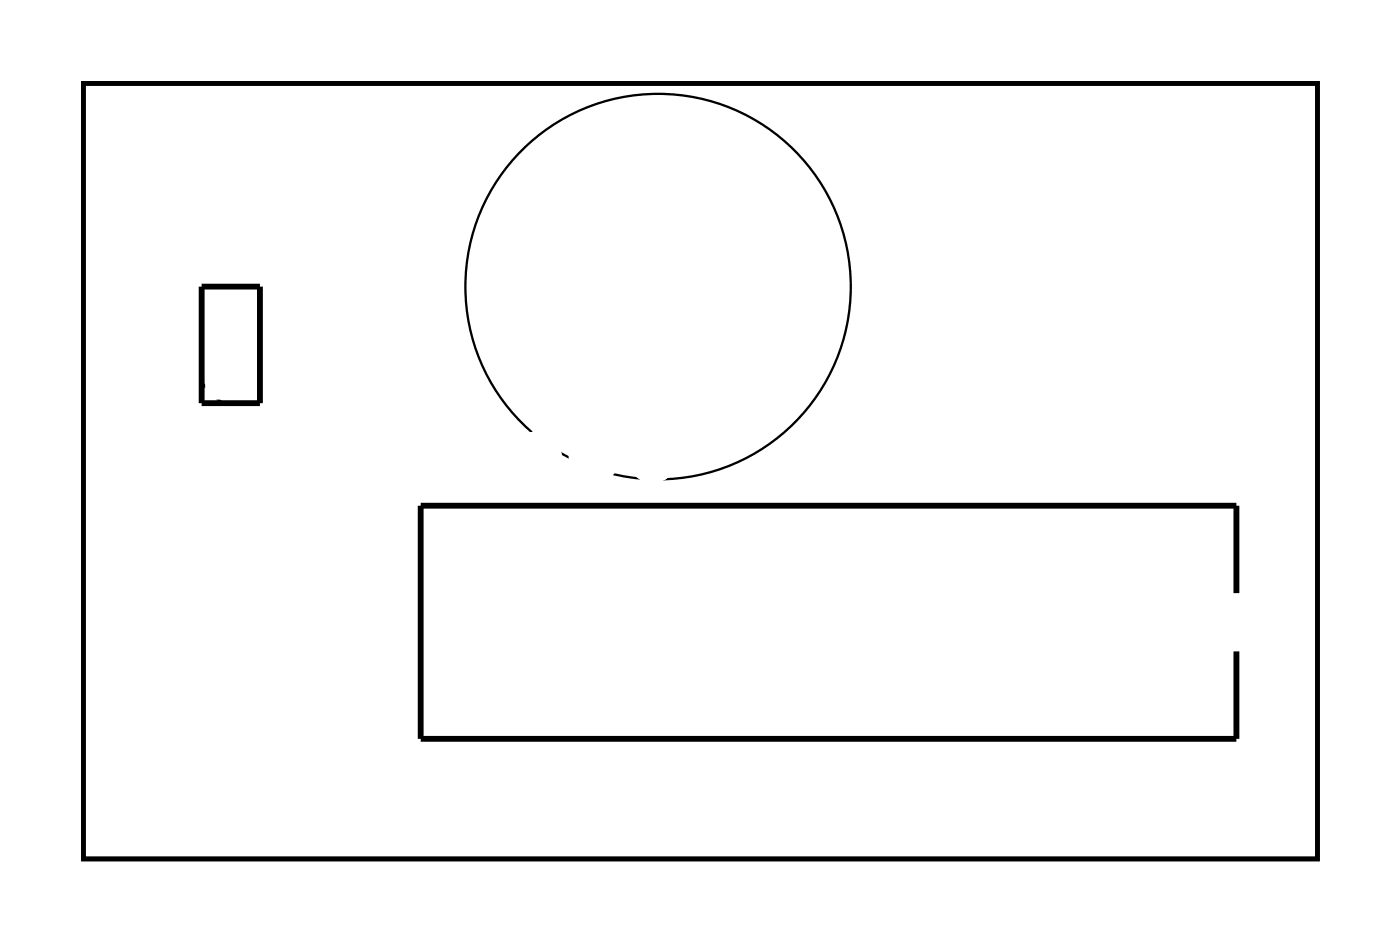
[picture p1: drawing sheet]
<svg xmlns="http://www.w3.org/2000/svg" width="61mm" height="41mm" viewBox="0 0 61 41" stroke-linecap="round" stroke-linejoin="round" font-family="sans-serif">
<path d="M3.6 3.6h53.8v33.8h-53.8z" fill="none" stroke="#000" stroke-width=".2"/>
<path d="M3.6 3.6h53.8v33.8h-53.8z" fill="none" stroke="#000" stroke-width=".04"/>
<path d="M8.8 12.5h2.5v5.1h-2.5zM53.9 25.8v-3.8h-35.6v10.2h35.6v-3.8" fill="none" stroke="#000" stroke-width=".25"/>
<path d="M8.8 16.7l.9 .9" fill="none" stroke="#000" stroke-width=".13"/>
<circle cx="28.7" cy="12.5" r="8.4" fill="none" stroke="#000" stroke-width=".1"/>
<circle cx="24.1" cy="12.6" r="1" fill="#fff"/>
<circle cx="24.1" cy="12.6" r="1" fill="none" stroke="#fff" stroke-width="1.3" stroke-linecap="butt"/>
<circle cx="25.3" cy="9.2" r="1" fill="#fff"/>
<circle cx="25.3" cy="9.2" r="1" fill="none" stroke="#fff" stroke-width="1.3" stroke-linecap="butt"/>
<circle cx="33.4" cy="12.6" r="1" fill="#fff"/>
<circle cx="33.4" cy="12.6" r="1" fill="none" stroke="#fff" stroke-width="1.3" stroke-linecap="butt"/>
<circle cx="32" cy="9.2" r="1" fill="#fff"/>
<circle cx="32" cy="9.2" r="1" fill="none" stroke="#fff" stroke-width="1.3" stroke-linecap="butt"/>
<circle cx="20.8" cy="19.9" r=".74" fill="#fff"/>
<circle cx="20.8" cy="19.9" r=".74" fill="none" stroke="#fff" stroke-width=".76" stroke-linecap="butt"/>
<circle cx="23.4" cy="19.9" r=".74" fill="#fff"/>
<circle cx="23.4" cy="19.9" r=".74" fill="none" stroke="#fff" stroke-width=".76" stroke-linecap="butt"/>
<circle cx="25.9" cy="19.9" r=".74" fill="#fff"/>
<circle cx="25.9" cy="19.9" r=".74" fill="none" stroke="#fff" stroke-width=".76" stroke-linecap="butt"/>
<circle cx="28.5" cy="19.9" r=".74" fill="#fff"/>
<circle cx="28.5" cy="19.9" r=".74" fill="none" stroke="#fff" stroke-width=".76" stroke-linecap="butt"/>
<circle cx="20.8" cy="19.9" r=".74" fill="#fff"/>
<circle cx="20.8" cy="19.9" r=".74" fill="none" stroke="#fff" stroke-width=".76" stroke-linecap="butt"/>
<circle cx="23.4" cy="19.9" r=".74" fill="#fff"/>
<circle cx="23.4" cy="19.9" r=".74" fill="none" stroke="#fff" stroke-width=".76" stroke-linecap="butt"/>
<circle cx="25.9" cy="19.9" r=".74" fill="#fff"/>
<circle cx="25.9" cy="19.9" r=".74" fill="none" stroke="#fff" stroke-width=".76" stroke-linecap="butt"/>
<circle cx="28.5" cy="19.9" r=".74" fill="#fff"/>
<circle cx="28.5" cy="19.9" r=".74" fill="none" stroke="#fff" stroke-width=".76" stroke-linecap="butt"/>
<circle cx="54" cy="13.7" r=".74" fill="#fff"/>
<circle cx="54" cy="13.7" r=".74" fill="none" stroke="#fff" stroke-width=".76" stroke-linecap="butt"/>
<circle cx="54" cy="16.3" r=".74" fill="#fff"/>
<circle cx="54" cy="16.3" r=".74" fill="none" stroke="#fff" stroke-width=".76" stroke-linecap="butt"/>
<circle cx="54" cy="13.7" r=".74" fill="#fff"/>
<circle cx="54" cy="13.7" r=".74" fill="none" stroke="#fff" stroke-width=".76" stroke-linecap="butt"/>
<circle cx="54" cy="16.3" r=".74" fill="#fff"/>
<circle cx="54" cy="16.3" r=".74" fill="none" stroke="#fff" stroke-width=".76" stroke-linecap="butt"/>
<path d="M51.9 30.2h1.4v1.4h-1.4z" fill="#fff"/>
<path d="M51.9 30.2h1.4v1.4h-1.4z" fill="none" stroke="#fff" stroke-width=".76" stroke-linecap="butt"/>
<circle cx="52.6" cy="30.9" r=".7" fill="#fff"/>
<circle cx="52.6" cy="30.9" r=".7" fill="none" stroke="#fff" stroke-width=".76" stroke-linecap="butt"/>
<circle cx="52.6" cy="23.3" r=".7" fill="#fff"/>
<circle cx="52.6" cy="23.3" r=".7" fill="none" stroke="#fff" stroke-width=".76" stroke-linecap="butt"/>
<circle cx="50.1" cy="30.9" r=".7" fill="#fff"/>
<circle cx="50.1" cy="30.9" r=".7" fill="none" stroke="#fff" stroke-width=".76" stroke-linecap="butt"/>
<circle cx="50.1" cy="23.3" r=".7" fill="#fff"/>
<circle cx="50.1" cy="23.3" r=".7" fill="none" stroke="#fff" stroke-width=".76" stroke-linecap="butt"/>
<circle cx="47.5" cy="30.9" r=".7" fill="#fff"/>
<circle cx="47.5" cy="30.9" r=".7" fill="none" stroke="#fff" stroke-width=".76" stroke-linecap="butt"/>
<circle cx="47.5" cy="23.3" r=".7" fill="#fff"/>
<circle cx="47.5" cy="23.3" r=".7" fill="none" stroke="#fff" stroke-width=".76" stroke-linecap="butt"/>
<circle cx="45" cy="30.9" r=".7" fill="#fff"/>
<circle cx="45" cy="30.9" r=".7" fill="none" stroke="#fff" stroke-width=".76" stroke-linecap="butt"/>
<circle cx="45" cy="23.3" r=".7" fill="#fff"/>
<circle cx="45" cy="23.3" r=".7" fill="none" stroke="#fff" stroke-width=".76" stroke-linecap="butt"/>
<circle cx="42.5" cy="30.9" r=".7" fill="#fff"/>
<circle cx="42.5" cy="30.9" r=".7" fill="none" stroke="#fff" stroke-width=".76" stroke-linecap="butt"/>
<circle cx="42.5" cy="23.3" r=".7" fill="#fff"/>
<circle cx="42.5" cy="23.3" r=".7" fill="none" stroke="#fff" stroke-width=".76" stroke-linecap="butt"/>
<circle cx="39.9" cy="30.9" r=".7" fill="#fff"/>
<circle cx="39.9" cy="30.9" r=".7" fill="none" stroke="#fff" stroke-width=".76" stroke-linecap="butt"/>
<circle cx="39.9" cy="23.3" r=".7" fill="#fff"/>
<circle cx="39.9" cy="23.3" r=".7" fill="none" stroke="#fff" stroke-width=".76" stroke-linecap="butt"/>
<circle cx="37.4" cy="30.9" r=".7" fill="#fff"/>
<circle cx="37.4" cy="30.9" r=".7" fill="none" stroke="#fff" stroke-width=".76" stroke-linecap="butt"/>
<circle cx="37.4" cy="23.3" r=".7" fill="#fff"/>
<circle cx="37.4" cy="23.3" r=".7" fill="none" stroke="#fff" stroke-width=".76" stroke-linecap="butt"/>
<circle cx="34.8" cy="30.9" r=".7" fill="#fff"/>
<circle cx="34.8" cy="30.9" r=".7" fill="none" stroke="#fff" stroke-width=".76" stroke-linecap="butt"/>
<circle cx="34.8" cy="23.3" r=".7" fill="#fff"/>
<circle cx="34.8" cy="23.3" r=".7" fill="none" stroke="#fff" stroke-width=".76" stroke-linecap="butt"/>
<circle cx="32.3" cy="30.9" r=".7" fill="#fff"/>
<circle cx="32.3" cy="30.9" r=".7" fill="none" stroke="#fff" stroke-width=".76" stroke-linecap="butt"/>
<circle cx="32.3" cy="23.3" r=".7" fill="#fff"/>
<circle cx="32.3" cy="23.3" r=".7" fill="none" stroke="#fff" stroke-width=".76" stroke-linecap="butt"/>
<circle cx="29.8" cy="30.9" r=".7" fill="#fff"/>
<circle cx="29.8" cy="30.9" r=".7" fill="none" stroke="#fff" stroke-width=".76" stroke-linecap="butt"/>
<circle cx="29.8" cy="23.3" r=".7" fill="#fff"/>
<circle cx="29.8" cy="23.3" r=".7" fill="none" stroke="#fff" stroke-width=".76" stroke-linecap="butt"/>
<circle cx="27.2" cy="30.9" r=".7" fill="#fff"/>
<circle cx="27.2" cy="30.9" r=".7" fill="none" stroke="#fff" stroke-width=".76" stroke-linecap="butt"/>
<circle cx="27.2" cy="23.3" r=".7" fill="#fff"/>
<circle cx="27.2" cy="23.3" r=".7" fill="none" stroke="#fff" stroke-width=".76" stroke-linecap="butt"/>
<circle cx="24.7" cy="30.9" r=".7" fill="#fff"/>
<circle cx="24.7" cy="30.9" r=".7" fill="none" stroke="#fff" stroke-width=".76" stroke-linecap="butt"/>
<circle cx="24.7" cy="23.3" r=".7" fill="#fff"/>
<circle cx="24.7" cy="23.3" r=".7" fill="none" stroke="#fff" stroke-width=".76" stroke-linecap="butt"/>
<circle cx="22.1" cy="30.9" r=".7" fill="#fff"/>
<circle cx="22.1" cy="30.9" r=".7" fill="none" stroke="#fff" stroke-width=".76" stroke-linecap="butt"/>
<circle cx="22.1" cy="23.3" r=".7" fill="#fff"/>
<circle cx="22.1" cy="23.3" r=".7" fill="none" stroke="#fff" stroke-width=".76" stroke-linecap="butt"/>
<circle cx="19.6" cy="30.9" r=".7" fill="#fff"/>
<circle cx="19.6" cy="30.9" r=".7" fill="none" stroke="#fff" stroke-width=".76" stroke-linecap="butt"/>
<circle cx="19.6" cy="23.3" r=".7" fill="#fff"/>
<circle cx="19.6" cy="23.3" r=".7" fill="none" stroke="#fff" stroke-width=".76" stroke-linecap="butt"/>
<path d="M9.3 15.6h1.5v1.4h-1.5z" fill="#fff"/>
<path d="M9.3 15.6h1.5v1.4h-1.5z" fill="none" stroke="#fff" stroke-width=".76" stroke-linecap="butt"/>
<circle cx="10.1" cy="16.3" r=".74" fill="#fff"/>
<circle cx="10.1" cy="16.3" r=".74" fill="none" stroke="#fff" stroke-width=".76" stroke-linecap="butt"/>
<circle cx="10.1" cy="13.8" r=".74" fill="#fff"/>
<circle cx="10.1" cy="13.8" r=".74" fill="none" stroke="#fff" stroke-width=".76" stroke-linecap="butt"/>
<circle cx="42.4" cy="19" r=".74" fill="#fff"/>
<circle cx="42.4" cy="19" r=".74" fill="none" stroke="#fff" stroke-width=".76" stroke-linecap="butt"/>
<circle cx="45" cy="19" r=".74" fill="#fff"/>
<circle cx="45" cy="19" r=".74" fill="none" stroke="#fff" stroke-width=".76" stroke-linecap="butt"/>
<circle cx="42.4" cy="19" r=".74" fill="#fff"/>
<circle cx="42.4" cy="19" r=".74" fill="none" stroke="#fff" stroke-width=".76" stroke-linecap="butt"/>
<circle cx="45" cy="19" r=".74" fill="#fff"/>
<circle cx="45" cy="19" r=".74" fill="none" stroke="#fff" stroke-width=".76" stroke-linecap="butt"/>
<circle cx="33.4" cy="12.5" r=".64" fill="#fff"/>
<circle cx="33.4" cy="12.5" r=".64" fill="none" stroke="#fff" stroke-width=".51"/>
<circle cx="23.9" cy="12.5" r=".64" fill="#fff"/>
<circle cx="23.9" cy="12.5" r=".64" fill="none" stroke="#fff" stroke-width=".51"/>
<circle cx="32" cy="9.1" r=".64" fill="#fff"/>
<circle cx="32" cy="9.1" r=".64" fill="none" stroke="#fff" stroke-width=".51"/>
<circle cx="32" cy="15.8" r=".64" fill="#fff"/>
<circle cx="32" cy="15.8" r=".64" fill="none" stroke="#fff" stroke-width=".51"/>
<circle cx="25.3" cy="15.8" r=".64" fill="#fff"/>
<circle cx="25.3" cy="15.8" r=".64" fill="none" stroke="#fff" stroke-width=".51"/>
<circle cx="25.3" cy="9.1" r=".64" fill="#fff"/>
<circle cx="25.3" cy="9.1" r=".64" fill="none" stroke="#fff" stroke-width=".51"/>
<circle cx="28.7" cy="12.5" r="1.5" fill="#fff"/>
<circle cx="28.7" cy="12.5" r="1.5" fill="none" stroke="#fff" stroke-width=".25"/>
<circle cx="33.4" cy="12.5" r=".64" fill="#fff"/>
<circle cx="33.4" cy="12.5" r=".64" fill="none" stroke="#fff" stroke-width=".51"/>
<circle cx="23.9" cy="12.5" r=".64" fill="#fff"/>
<circle cx="23.9" cy="12.5" r=".64" fill="none" stroke="#fff" stroke-width=".51"/>
<circle cx="32" cy="9.1" r=".64" fill="#fff"/>
<circle cx="32" cy="9.1" r=".64" fill="none" stroke="#fff" stroke-width=".51"/>
<circle cx="32" cy="15.8" r=".64" fill="#fff"/>
<circle cx="32" cy="15.8" r=".64" fill="none" stroke="#fff" stroke-width=".51"/>
<circle cx="25.3" cy="15.8" r=".64" fill="#fff"/>
<circle cx="25.3" cy="15.8" r=".64" fill="none" stroke="#fff" stroke-width=".51"/>
<circle cx="25.3" cy="9.1" r=".64" fill="#fff"/>
<circle cx="25.3" cy="9.1" r=".64" fill="none" stroke="#fff" stroke-width=".51"/>
<circle cx="28.7" cy="12.5" r="1.5" fill="#fff"/>
<circle cx="28.7" cy="12.5" r="1.5" fill="none" stroke="#fff" stroke-width=".25"/>
</svg>
